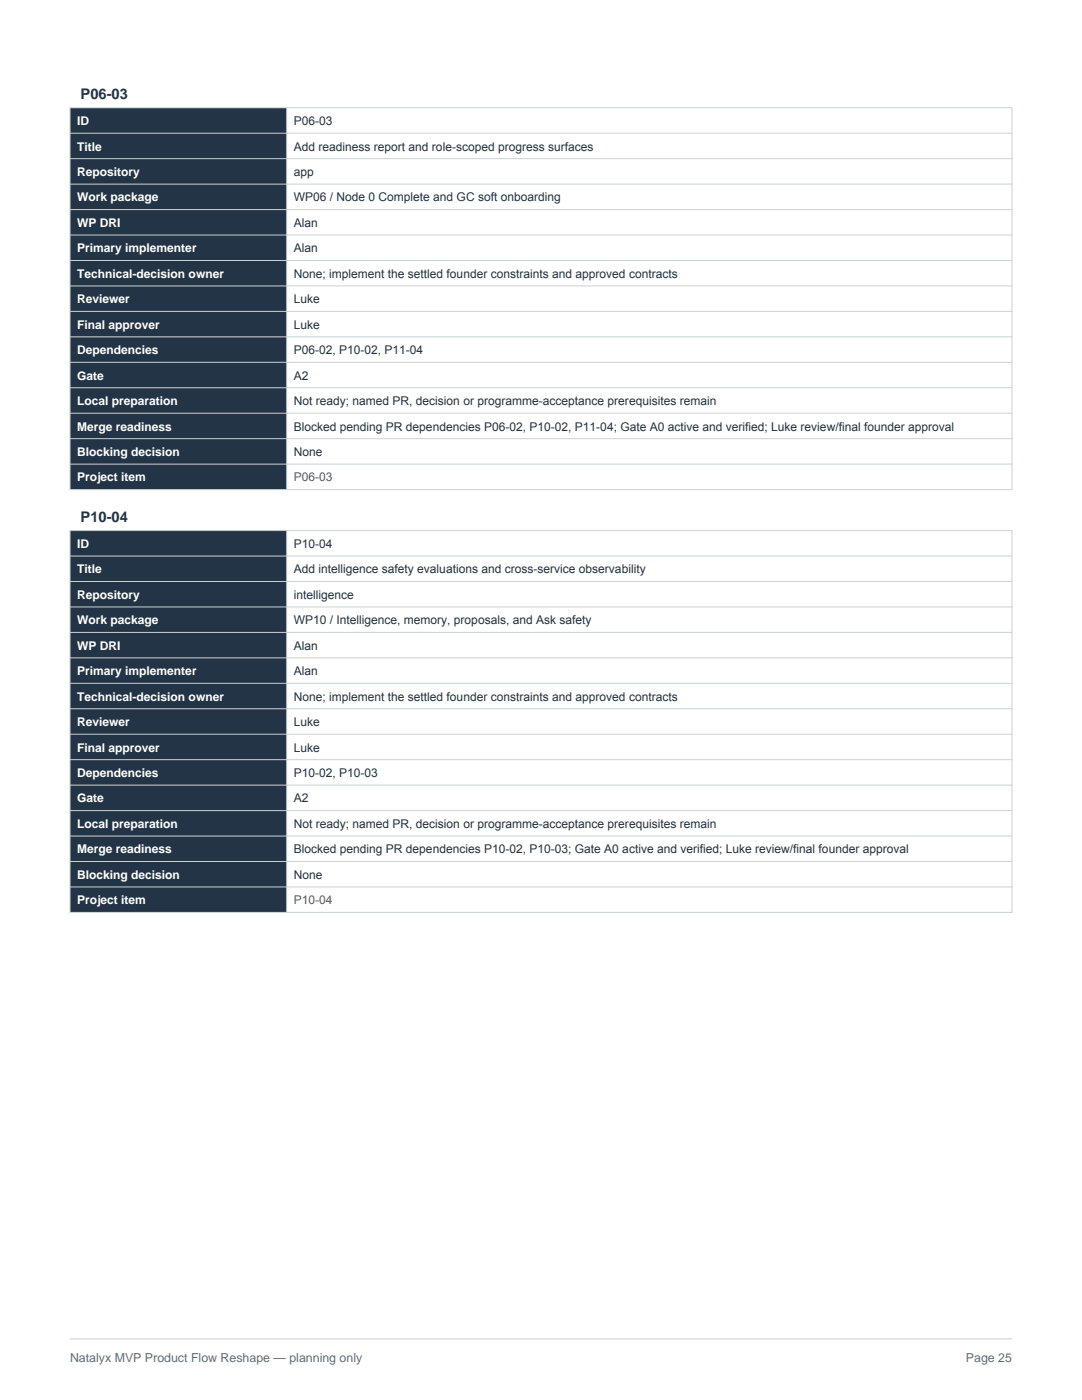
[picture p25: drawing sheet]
<svg xmlns="http://www.w3.org/2000/svg" width="216mm" height="279mm" viewBox="0 0 216 279" stroke-linecap="round" stroke-linejoin="round" font-family="sans-serif">
<defs><g id="words">
<g font-size="2.9" fill="#243447">
<text x="16.1" y="19.8">P06-03</text>
<text x="16.1" y="104.2">P10-04</text>
</g>
<g font-size="2.5" fill="#5f6d73">
<text x="14" y="271.8">Natalyx MVP Product Flow Reshape — planning only</text>
<text x="192.7" y="271.8">Page 25</text>
</g>
<g font-size="2.4" fill="#fff">
<text x="15.4" y="25">ID</text>
<text x="15.4" y="30">Title</text>
<text x="15.4" y="35.1">Repository</text>
<text x="15.4" y="40.2">Work package</text>
<text x="15.4" y="45.3">WP DRI</text>
<text x="15.4" y="50.4">Primary implementer</text>
<text x="15.4" y="55.4">Technical-decision owner</text>
<text x="15.4" y="60.5">Reviewer</text>
<text x="15.4" y="65.6">Final approver</text>
<text x="15.4" y="70.7">Dependencies</text>
<text x="15.4" y="75.8">Gate</text>
<text x="15.4" y="80.8">Local preparation</text>
<text x="15.4" y="85.9">Merge readiness</text>
<text x="15.4" y="91">Blocking decision</text>
<text x="15.4" y="96.1">Project item</text>
<text x="15.4" y="109.3">ID</text>
<text x="15.4" y="114.4">Title</text>
<text x="15.4" y="119.5">Repository</text>
<text x="15.4" y="124.6">Work package</text>
<text x="15.4" y="129.7">WP DRI</text>
<text x="15.4" y="134.7">Primary implementer</text>
<text x="15.4" y="139.8">Technical-decision owner</text>
<text x="15.4" y="144.9">Reviewer</text>
<text x="15.4" y="150">Final approver</text>
<text x="15.4" y="155.1">Dependencies</text>
<text x="15.4" y="160.1">Gate</text>
<text x="15.4" y="165.2">Local preparation</text>
<text x="15.4" y="170.3">Merge readiness</text>
<text x="15.4" y="175.4">Blocking decision</text>
<text x="15.4" y="180.5">Project item</text>
</g>
<g font-size="2.4" fill="#253238">
<text x="58.6" y="25">P06-03</text>
<text x="58.6" y="30">Add readiness report and role-scoped progress surfaces</text>
<text x="58.6" y="35.1">app</text>
<text x="58.6" y="40.2">WP06 / Node 0 Complete and GC soft onboarding</text>
<text x="58.6" y="45.3">Alan</text>
<text x="58.6" y="50.4">Alan</text>
<text x="58.6" y="55.4">None; implement the settled founder constraints and approved contracts</text>
<text x="58.6" y="60.5">Luke</text>
<text x="58.6" y="65.6">Luke</text>
<text x="58.6" y="70.7">P06-02, P10-02, P11-04</text>
<text x="58.6" y="75.8">A2</text>
<text x="58.6" y="80.8">Not ready; named PR, decision or programme-acceptance prerequisites remain</text>
<text x="58.6" y="85.9">Blocked pending PR dependencies P06-02, P10-02, P11-04; Gate A0 active and verified; Luke review/final founder approval</text>
<text x="58.6" y="91">None</text>
<text x="58.6" y="109.3">P10-04</text>
<text x="58.6" y="114.4">Add intelligence safety evaluations and cross-service observability</text>
<text x="58.6" y="119.5">intelligence</text>
<text x="58.6" y="124.6">WP10 / Intelligence, memory, proposals, and Ask safety</text>
<text x="58.6" y="129.7">Alan</text>
<text x="58.6" y="134.7">Alan</text>
<text x="58.6" y="139.8">None; implement the settled founder constraints and approved contracts</text>
<text x="58.6" y="144.9">Luke</text>
<text x="58.6" y="150">Luke</text>
<text x="58.6" y="155.1">P10-02, P10-03</text>
<text x="58.6" y="160.1">A2</text>
<text x="58.6" y="165.2">Not ready; named PR, decision or programme-acceptance prerequisites remain</text>
<text x="58.6" y="170.3">Blocked pending PR dependencies P10-02, P10-03; Gate A0 active and verified; Luke review/final founder approval</text>
<text x="58.6" y="175.4">None</text>
</g>
<g font-size="2.4" fill="#9a4a22">
<text x="58.6" y="96.1">P06-03</text>
<text x="58.6" y="180.5">P10-04</text>
</g>
</g></defs>
<path d="M14 267.2h187.9" fill="none" stroke="#c9d2d5" stroke-width=".2"/>
<path d="M14 21.5h43.2v76.2h-43.2z" fill-rule="evenodd" fill="#243447"/>
<g fill="none" stroke="#c9d2d5" stroke-width=".2">
<path d="M14 21.5h187.9v76.2h-187.9zM14 26.6h187.9M14 31.7h187.9M14 36.7h187.9M57.2 21.5v76.2M14 41.8h187.9M14 46.9h187.9M14 52h187.9M14 57.1h187.9M14 62.1h187.9M14 67.2h187.9M14 72.3h187.9"/>
<path d="M14 77.4h187.9M14 82.5h187.9M14 87.5h187.9M14 92.6h187.9"/>
</g>
<path d="M14 105.9h43.2v76.2h-43.2z" fill-rule="evenodd" fill="#243447"/>
<g fill="none" stroke="#c9d2d5" stroke-width=".2">
<path d="M14 105.9h187.9v76.2h-187.9zM14 111h187.9M14 116h187.9M57.2 105.9v76.2M14 121.1h187.9M14 126.2h187.9M14 131.3h187.9M14 136.4h187.9M14 141.4h187.9M14 146.5h187.9M14 151.6h187.9M14 156.7h187.9"/>
<path d="M14 161.8h187.9M14 166.8h187.9M14 171.9h187.9M14 177h187.9"/>
</g>
<use href="#words"/>
</svg>
